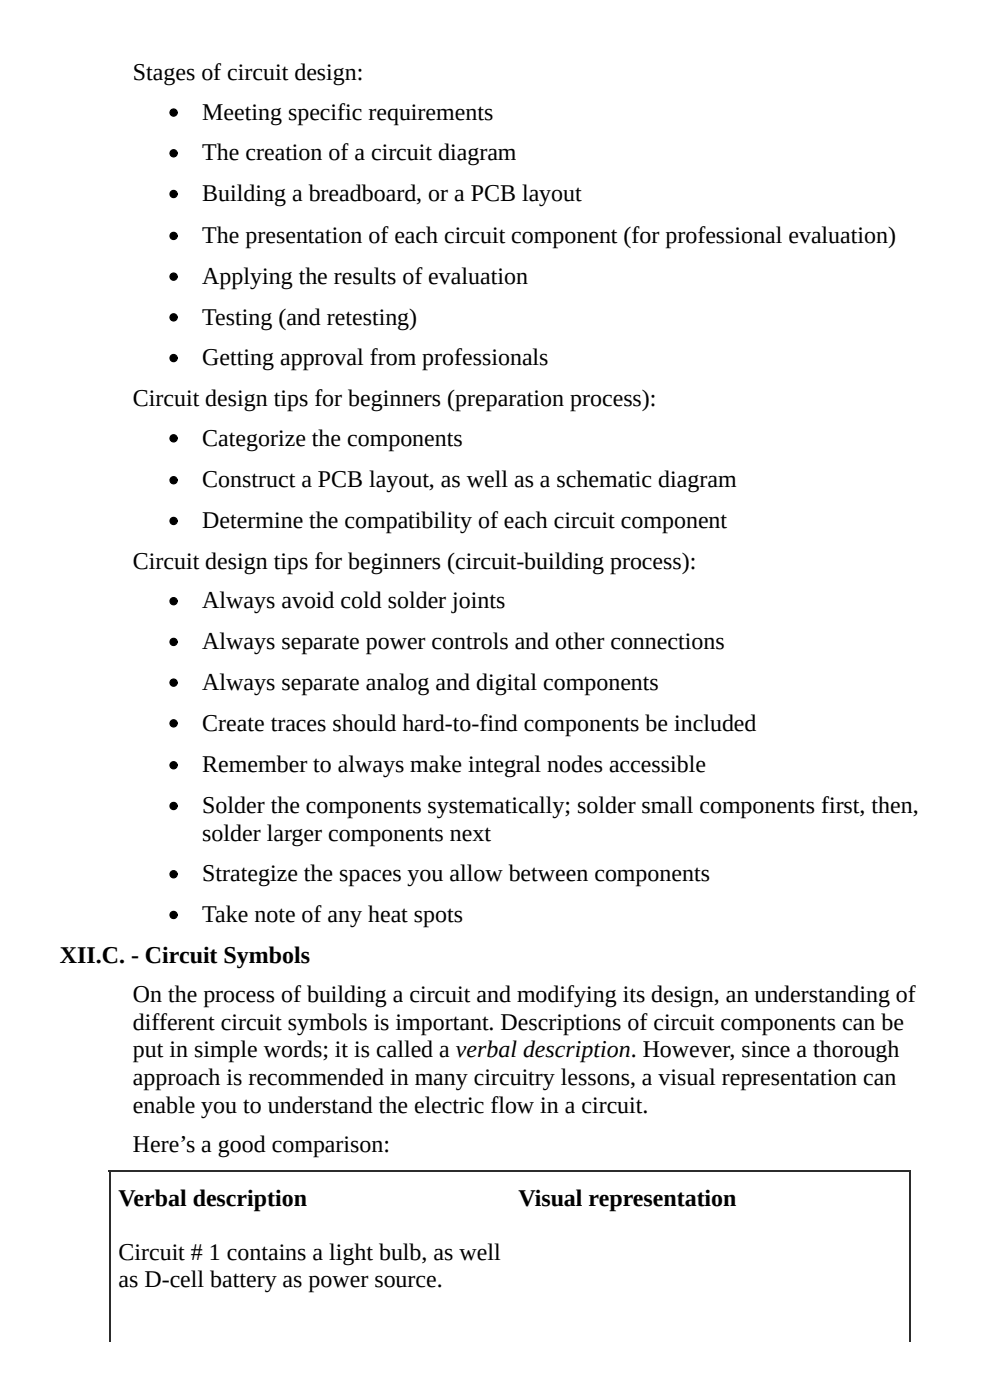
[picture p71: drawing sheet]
<svg xmlns="http://www.w3.org/2000/svg" width="210mm" height="297mm" viewBox="0 0 210 297" stroke-linecap="round" stroke-linejoin="round" font-family="sans-serif">
<defs><g id="words">
<g font-size="5.1">
<text x="28.2" y="17">Stages of circuit design:</text>
<text x="42.9" y="25.4">Meeting specific requirements</text>
<text x="42.9" y="34">The creation of a circuit diagram</text>
<text x="42.9" y="42.7">Building a breadboard, or a PCB layout</text>
<text x="42.9" y="51.6">The presentation of each circuit component (for professional evaluation)</text>
<text x="42.9" y="60.2">Applying the results of evaluation</text>
<text x="42.9" y="68.9">Testing (and retesting)</text>
<text x="42.9" y="77.5">Getting approval from professionals</text>
<text x="28.2" y="86.1">Circuit design tips for beginners (preparation process):</text>
<text x="42.9" y="94.5">Categorize the components</text>
<text x="42.9" y="103.4">Construct a PCB layout, as well as a schematic diagram</text>
<text x="42.9" y="112">Determine the compatibility of each circuit component</text>
<text x="28.2" y="120.7">Circuit design tips for beginners (circuit-building process):</text>
<text x="42.9" y="129.1">Always avoid cold solder joints</text>
<text x="42.9" y="137.7">Always separate power controls and other connections</text>
<text x="42.9" y="146.3">Always separate analog and digital components</text>
<text x="42.9" y="155">Create traces should hard-to-find components be included</text>
<text x="42.9" y="163.9">Remember to always make integral nodes accessible</text>
<text x="42.9" y="172.5">Solder the components systematically; solder small components first, then,</text>
<text x="42.9" y="178.4">solder larger components next</text>
<text x="42.9" y="187">Strategize the spaces you allow between components</text>
<text x="42.9" y="195.6">Take note of any heat spots</text>
<text x="12.7" y="204.3">XII.C. - Circuit Symbols</text>
<text x="28.2" y="212.7">On the process of building a circuit and modifying its design, an understanding of</text>
<text x="28.2" y="218.5">different circuit symbols is important. Descriptions of circuit components can be</text>
<text x="28.2" y="224.3">put in simple words; it is called a verbal description. However, since a thorough</text>
<text x="28.2" y="230.2">approach is recommended in many circuitry lessons, a visual representation can</text>
<text x="28.2" y="236">enable you to understand the electric flow in a circuit.</text>
<text x="28.2" y="244.4">Here’s a good comparison:</text>
<text x="25.1" y="255.8">Verbal description</text>
<text x="110" y="255.8">Visual representation</text>
<text x="25.1" y="267.3">Circuit # 1 contains a light bulb, as well</text>
<text x="25.1" y="273.1">as D-cell battery as power source.</text>
</g>
</g></defs>
<path d="M23.1 248.3h170.1M23.2 248.2v36.4M193.1 248.2v36.4" fill="none" stroke="#2c2c2c" stroke-width=".25"/>
<g fill="#000" stroke="#000" stroke-width=".25">
<circle cx="36.8" cy="32.5" r=".76"/>
<circle cx="36.8" cy="23.9" r=".76"/>
<circle cx="36.8" cy="58.7" r=".76"/>
<circle cx="36.8" cy="41.2" r=".76"/>
<circle cx="36.8" cy="50.1" r=".76"/>
<circle cx="36.8" cy="67.3" r=".76"/>
<circle cx="36.8" cy="76" r=".76"/>
<circle cx="36.8" cy="93" r=".76"/>
<circle cx="36.8" cy="101.9" r=".76"/>
<circle cx="36.8" cy="110.5" r=".76"/>
<circle cx="36.8" cy="136.2" r=".76"/>
<circle cx="36.8" cy="127.5" r=".76"/>
<circle cx="36.8" cy="153.5" r=".76"/>
<circle cx="36.8" cy="144.8" r=".76"/>
<circle cx="36.8" cy="171" r=".76"/>
<circle cx="36.8" cy="162.3" r=".76"/>
<circle cx="36.8" cy="194.1" r=".76"/>
<circle cx="36.8" cy="185.5" r=".76"/>
</g>
<use href="#words"/>
</svg>
